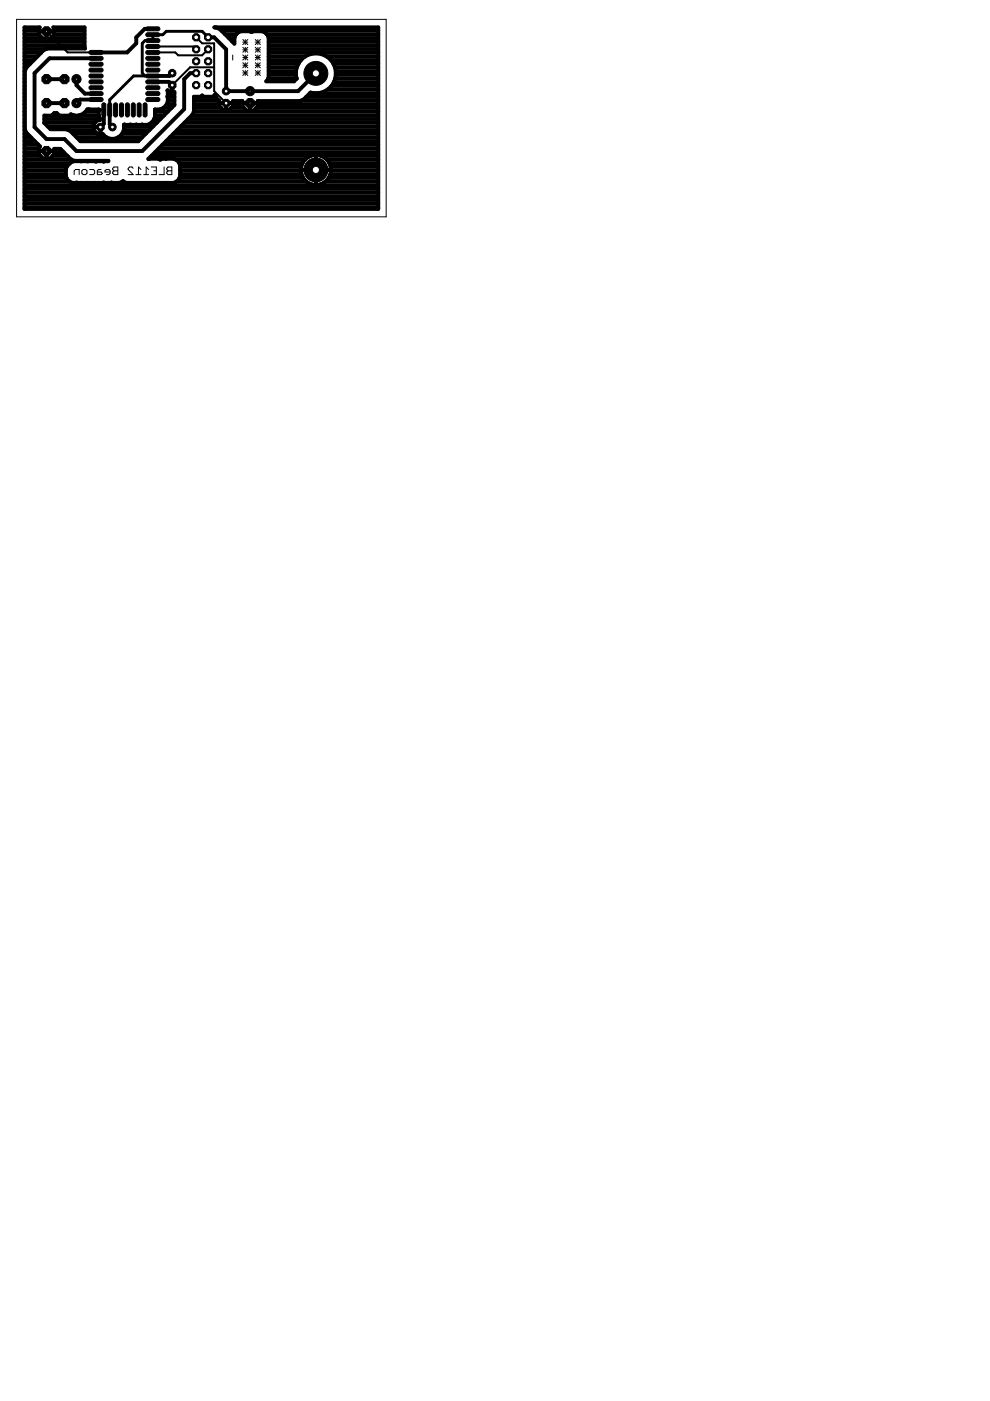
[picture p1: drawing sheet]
<svg xmlns="http://www.w3.org/2000/svg" width="210mm" height="297mm" viewBox="0 0 210 297" stroke-linecap="round" stroke-linejoin="round" font-family="sans-serif">
<g fill="none" stroke="#000" stroke-width=".21">
<path d="M49.3 11.7v1M51.5 15.5h1M51.5 13.8h1M51.5 12.2h1M51.5 10.6h1M51.5 8.9h1M51.5 14.9l1 1.1M51.5 13.3l1 1.1M51.5 11.7l1 1M51.5 10l1 1.1M51.5 8.4l1 1.1M52 8.4v1.1"/>
<path d="M52 10v1.1M52 11.7v1M52 13.3v1.1M52 14.9v1.1M52.5 14.9l-1 1.1M52.5 13.3l-1 1.1M52.5 11.7l-1 1M52.5 10l-1 1.1M52.5 8.4l-1 1.1M54.1 14.9l1.1 1.1M54.1 15.5h1.1M54.1 13.3l1.1 1.1"/>
<path d="M54.1 13.8h1.1M54.1 11.7l1.1 1M54.1 12.2h1.1M54.1 10l1.1 1.1M54.1 10.6h1.1M54.1 8.4l1.1 1.1M54.1 8.9h1.1M54.7 8.4v1.1M54.7 10v1.1M54.7 11.7v1M54.7 13.3v1.1M54.7 14.9v1.1"/>
<path d="M55.2 14.9l-1.1 1.1M55.2 13.3l-1.1 1.1M55.2 11.7l-1.1 1M55.2 10l-1.1 1.1M55.2 8.4l-1.1 1.1M15.7 37v-.8l.3-.3h.8v1.1M17.4 36.2l.2-.3h.6l.2 .3v.5l-.2 .3h-.6l-.2-.3zM19 35.9h.8l.3 .3v.5l-.3 .3h-.8M21.4 35.9h-.5l-.3 .3v.8h.8l.3-.3-.3-.2h-.8M23.3 36.5h-1v-.3l.2-.3h.6l.2 .3v.5l-.2 .3h-.6M23.9 35.7l.3-.3h.8v1.6h-.8l-.3-.3v-.2l.3-.3-.3-.3zM24.2 36.2h.8"/>
<path d="M28.2 35.7l-.2-.3h-.5l-.3 .3v.2l1 1.1h-1M28.8 37h1.1M29.9 35.9l-.5-.5v1.6M30.5 37h1M31.5 35.9l-.5-.5v1.6M32.1 35.4h1v1.6h-1M32.6 36.2h.5M34.8 35.4v1.6h-1.1M35.6 35.4h.8v1.6h-.8l-.2-.3v-.2l.2-.3-.2-.3v-.2zM35.6 36.2h.8"/>
</g>
<g fill="#000" stroke="#000" stroke-width=".21">
<path d="M19.1 10.7h2.3a.42 .42 0 0 1 .5 .4 .42 .42 0 0 1-.5 .4h-2.1a.42 .42 0 0 1-.4-.3 .42 .42 0 0 1 .2-.5z" fill-rule="evenodd"/>
<path d="M19.1 13.2h2.3a.42 .42 0 0 1 .5 .4 .42 .42 0 0 1-.5 .4h-2.1a.42 .42 0 0 1-.4-.3 .42 .42 0 0 1 .2-.5z" fill-rule="evenodd"/>
<path d="M19.1 14.5l2.3-.1a.42 .42 0 0 1 .5 .5 .42 .42 0 0 1-.5 .4h-2.1a.42 .42 0 0 1-.4-.3 .42 .42 0 0 1 .2-.5z" fill-rule="evenodd"/>
<path d="M19.1 15.7h2.3a.42 .42 0 0 1 .5 .4 .42 .42 0 0 1-.5 .4h-2.1a.42 .42 0 0 1-.4-.3 .42 .42 0 0 1 .2-.5z" fill-rule="evenodd"/>
<path d="M19.1 17l2.3-.1a.42 .42 0 0 1 .5 .5 .42 .42 0 0 1-.5 .4h-2.1a.42 .42 0 0 1-.4-.3 .42 .42 0 0 1 .2-.5z" fill-rule="evenodd"/>
<path d="M19.1 18.2h2.3a.42 .42 0 0 1 .5 .4 .42 .42 0 0 1-.5 .4h-2.1a.42 .42 0 0 1-.4-.3 .42 .42 0 0 1 .2-.5z" fill-rule="evenodd"/>
<path d="M19.1 19.5l2.3-.1a.42 .42 0 0 1 .5 .5 .42 .42 0 0 1-.5 .4h-2.1a.42 .42 0 0 1-.4-.3 .42 .42 0 0 1 .2-.5z" fill-rule="evenodd"/>
<path d="M19.1 12l2.3-.1a.42 .42 0 0 1 .5 .5 .42 .42 0 0 1-.5 .4h-2.1a.42 .42 0 0 1-.4-.3 .42 .42 0 0 1 .2-.5z" fill-rule="evenodd"/>
<path d="M31.1 7l2.4-.1a.42 .42 0 0 1 .4 .5 .42 .42 0 0 1-.4 .4h-2.2a.42 .42 0 0 1-.4-.3 .42 .42 0 0 1 .2-.5z" fill-rule="evenodd"/>
<path d="M31.1 8.2h2.4a.42 .42 0 0 1 .4 .4 .42 .42 0 0 1-.4 .4h-2.2a.42 .42 0 0 1-.4-.3 .42 .42 0 0 1 .2-.5z" fill-rule="evenodd"/>
<path d="M31.1 5.8l2.4-.1a.42 .42 0 0 1 .4 .4 .42 .42 0 0 1-.4 .4h-2.2a.42 .42 0 0 1-.4-.3 .42 .42 0 0 1 .2-.4z" fill-rule="evenodd"/>
<path d="M31.1 17l2.4-.1a.42 .42 0 0 1 .4 .5 .42 .42 0 0 1-.4 .4h-2.2a.42 .42 0 0 1-.4-.3 .42 .42 0 0 1 .2-.5z" fill-rule="evenodd"/>
<path d="M31.1 14.5l2.4-.1a.42 .42 0 0 1 .4 .5 .42 .42 0 0 1-.4 .4h-2.2a.42 .42 0 0 1-.4-.3 .42 .42 0 0 1 .2-.5z" fill-rule="evenodd"/>
<path d="M31.1 13.2h2.4a.42 .42 0 0 1 .4 .4 .42 .42 0 0 1-.4 .4h-2.2a.42 .42 0 0 1-.4-.3 .42 .42 0 0 1 .2-.5z" fill-rule="evenodd"/>
<path d="M31.1 12l2.4-.1a.42 .42 0 0 1 .4 .5 .42 .42 0 0 1-.4 .4h-2.2a.42 .42 0 0 1-.4-.3 .42 .42 0 0 1 .2-.5z" fill-rule="evenodd"/>
<path d="M31.1 10.7h2.4a.42 .42 0 0 1 .4 .4 .42 .42 0 0 1-.4 .4h-2.2a.42 .42 0 0 1-.4-.3 .42 .42 0 0 1 .2-.5z" fill-rule="evenodd"/>
<path d="M31.1 9.5l2.4-.1a.42 .42 0 0 1 .4 .5 .42 .42 0 0 1-.4 .4h-2.2a.42 .42 0 0 1-.4-.3 .42 .42 0 0 1 .2-.5z" fill-rule="evenodd"/>
<path d="M31.1 18.2h2.4a.42 .42 0 0 1 .4 .4 .42 .42 0 0 1-.4 .4h-2.2a.42 .42 0 0 1-.4-.3 .42 .42 0 0 1 .2-.5z" fill-rule="evenodd"/>
<path d="M31.1 19.5l2.4-.1a.42 .42 0 0 1 .4 .5 .42 .42 0 0 1-.4 .4h-2.2a.42 .42 0 0 1-.4-.3 .42 .42 0 0 1 .2-.5z" fill-rule="evenodd"/>
<path d="M31.1 15.7h2.4a.42 .42 0 0 1 .4 .4 .42 .42 0 0 1-.4 .4h-2.2a.42 .42 0 0 1-.4-.3 .42 .42 0 0 1 .2-.5z" fill-rule="evenodd"/>
<path d="M19.1 20.7h2.3a.42 .42 0 0 1 .5 .4 .42 .42 0 0 1-.5 .4h-2.1a.42 .42 0 0 1-.4-.3 .42 .42 0 0 1 .2-.5z" fill-rule="evenodd"/>
<path d="M21.6 22a.42 .42 0 0 1 .5-.2 .42 .42 0 0 1 .3 .4v2.2a.42 .42 0 0 1-.4 .4 .42 .42 0 0 1-.4-.4z" fill-rule="evenodd"/>
<path d="M22.9 22a.42 .42 0 0 1 .5-.2 .42 .42 0 0 1 .3 .4v2.2a.42 .42 0 0 1-.4 .4 .42 .42 0 0 1-.5-.4z" fill-rule="evenodd"/>
<path d="M24.1 22a.42 .42 0 0 1 .5-.2 .42 .42 0 0 1 .3 .4v2.2a.42 .42 0 0 1-.4 .4 .42 .42 0 0 1-.4-.4z" fill-rule="evenodd"/>
<path d="M25.4 22a.42 .42 0 0 1 .5-.2 .42 .42 0 0 1 .3 .4v2.2a.42 .42 0 0 1-.4 .4 .42 .42 0 0 1-.5-.4z" fill-rule="evenodd"/>
<path d="M26.6 22a.42 .42 0 0 1 .5-.2 .42 .42 0 0 1 .3 .4v2.2a.42 .42 0 0 1-.4 .4 .42 .42 0 0 1-.4-.4z" fill-rule="evenodd"/>
<path d="M27.9 22a.42 .42 0 0 1 .5-.2 .42 .42 0 0 1 .3 .4v2.2a.42 .42 0 0 1-.4 .4 .42 .42 0 0 1-.5-.4z" fill-rule="evenodd"/>
<path d="M29.1 22a.42 .42 0 0 1 .5-.2 .42 .42 0 0 1 .3 .4v2.2a.42 .42 0 0 1-.4 .4 .42 .42 0 0 1-.4-.4z" fill-rule="evenodd"/>
<path d="M30.4 22a.42 .42 0 0 1 .5-.2 .42 .42 0 0 1 .3 .4v2.2a.42 .42 0 0 1-.4 .4 .42 .42 0 0 1-.5-.4z" fill-rule="evenodd"/>
<path d="M31.1 20.7h2.4a.42 .42 0 0 1 .4 .4 .42 .42 0 0 1-.4 .4h-2.2a.42 .42 0 0 1-.4-.3 .42 .42 0 0 1 .2-.5z" fill-rule="evenodd"/>
</g>
<g fill="none" stroke="#000" stroke-width=".83">
<path d="M5.2 19.8h.1M5.2 19h.1M5.2 18.2h.1M5.2 17.4h.1M5.2 16.6h.1M5.2 15.9h.1M5.2 15.1h.1M5.2 14.3h.4M5.2 13.5h1.2M5.2 12.7h2M5.2 12h2.7M5.2 11.2h3.5"/>
<path d="M5.2 10.4h4.6M5.2 9.6h12.7M5.2 8.8h12.7M5.2 8.1h3.8M5.2 7.3h3M5.2 6.5h3M5.2 15.1v12.3l.4 .7 2.9 3-.3 .2v1.4l1 1h1.3l1-1v-1.1h1.3l2.2 2.2 .8 .3h7.2l-1 .2-4.8-.1a2.58 2.58 0 0 0-2.8 .9 2.58 2.58 0 0 0-.2 2.9l.5 .5M8.2 6.6h3.3M8.7 11.2l-3.1 3.2-.4 .7M9.9 6.6v1.7M9.9 8.1h.1M9.9 7.3h.1"/>
<path d="M9.9 16.8h3.8M10.8 8.1h7.1M11.5 7.3h6.4M11.5 6.5h6.4M16.2 16.8v1.3l1.8 1.8h2.4M20.4 12.4h-9.9l-3.2 3.1v11.4l2.6 2.6h3.8l2.5 2.5h14l8.9-8.9v-6.3l1.2-1.3h1.3M32.4 17.4h3.4l.7 .7M32.4 6.1h-1.7l-1.8 1.8v1.3l-1.9 1.9h-6.6M35.6 19.8h1.4M36.5 15.5l-.6 .6h-3.5M36.5 18.1v1.4M36.5 18.1h.1"/>
<path d="M36.5 19h.1M36.5 18.2h.1M44.1 7.9h1.3l2.5 2.6v8.8h15.3l3.8-3.7M46.9 6.5h33.3M47.7 7.3h2.4M48.5 8.1h1.2M49.3 8.8h.4M49.7 8l.3-.6 .5-.5 .6-.3h1.8l.4 .2 .5-.2h1.7l.7 .3 .5 .5 .3 .6M49.7 8v1.3l-3.1-3.2-1.1-.3h34.7v38.5h-75v-38.5h3.2l-.2 .2v1.3l1 1h1.3l1-1v-1.3l-.2-.2h6.6l.1 4.5h-7.9l-.8 .3-.6 .6M56.6 7.3h23.6M56.9 16.6h6M57 8v8.4l-.5 .9h5.8l.6-.6a4.2 4.2 0 0 1 3.2-5.3 4.2 4.2 0 0 1 5.1 3.4 4.2 4.2 0 0 1-3.7 5"/>
<path d="M57 15.9h5.8M57 15.1h5.8M57 14.3h5.9M57 13.5h6.3M57 12.7h6.8M57 12h7.8M57 11.2h23.2M57 10.4h23.2M57 9.6h23.2M57 8.8h23.2M57 8.1h23.2M65.7 19.8h14.5"/>
<path d="M66.4 19.8l-.6-.2-1.4 1.5-.8 .3h-8.9l-.1 1.1-.9 1h-1.4l-.9-1v-1.1h-2v1.1l-.9 .8h-1.2l-.8-.8v-1.1l-.7-.7-.2-.6-.5 .4h-2l-.2-.3-.3 .3h-1.5v3.1l-.3 .7-9.3 9.4h2l.5 .1 .4-.1h2.4l.6 .2 .5 .5 .3 .7v2.3l-.3 .6-.5 .5M69.2 12h11M69.4 19h10.8M70.1 12.7h10.1M70.3 18.2h9.9M70.7 13.5h9.5M70.8 17.4h9.4M71 14.3h9.2M71.1 16.6h9.1M71.2 15.9h9M71.2 15.1h9M5.2 39.3h75"/>
<path d="M5.2 38.5h9.5M5.2 37.7h8.9M5.2 36.9h8.8M5.2 36.2h8.8M5.2 35.4h9M5.2 34.6h9.6M5.2 33.8h9.9M5.2 33h3.4M5.2 32.3h3M5.2 31.5h3M5.2 30.7h2.9M5.2 29.9h2.1"/>
<path d="M5.2 29.1h1.4M5.2 28.3h.6M5.2 27.6h.1M5.2 26.8h.1M5.2 26h.1M5.2 25.2h.1M5.2 24.4h.1M5.2 23.7h.1M5.2 22.9h.1M5.2 22.1h.1M5.2 21.3h.1M5.2 20.6h.1"/>
<path d="M8.1 30.7h.1M8.2 32h3.3M9.4 26h10.8M9.4 25.2h11.8M9.9 21.9h3.8M9.9 32v1.7M9.9 33h.1M9.9 32.3h.1M10.1 26.8h9.7M11 24.4h1.5M11.2 33h3.1M11.5 32.3h2"/>
<path d="M14.5 27.6h5.4M14.7 38.5l.7 .3h9.9l.7-.3M14.8 24.4h.8M15.5 28.3h5.1M16.3 29.1h6.3M16.8 24.4h4.1M17 29.9h12.3M18.1 23.7h2.8M19.8 26.9l1.5 .1M20.4 21.1h-3.4l-.8 .8M20.9 23.3h.3M21.2 23.3h.1"/>
<path d="M21.3 28.3h.1M21.3 27.6h.1M21.3 27.1v1.3M22 23.3v2.9l-.7 .7M23.3 23.3v3.1l.5 .5M25 29.1h5.1M25.9 28.3h5M26 38.5h.2M26.2 38.5l.6 .3h10l.6-.3M26.2 27.6h5.5M26.3 26.8h6.2M32.1 26h1.1"/>
<path d="M32.1 33h33.8M32.7 25.2h1.3M32.9 24.4h1.9M32.9 23.7h2.7M32.9 32.3h47.3M33.7 31.5h46.5M33.9 33.8h.1M34.4 30.7h45.8M34.6 22.9h1.8M34.7 22.9a2.05 2.05 0 0 0 .8-2.4v-1.4l.4 .4h1.1v2.8l-7.7 7.7h-12.2l-2.2-2.3-.8-.3h-3.4l-1.3-1.3v-1.6h1.6l.5-.5h.5l.6 .5h2.2l.2-.3a2.58 2.58 0 0 0 3.5-1h2.4v1.3l.3 1h-.5l-.9 .9v1.2l.9 .8h1.1a2.51 2.51 0 0 0 4.1-.1M34.7 22.9l-.8 .3h-1v1.6a2.08 2.08 0 0 1-2.8 1.6h-3.8v1l-.4 .9M35.2 29.9h45"/>
<path d="M35.3 22.1h1.7M35.5 20.6h1.5M35.6 21.3h1.4M36 29.1h44.2M36.8 28.3h43.4M37.2 33.8h27.5M37.4 38.5h27.5M37.6 27.6h42.6M38 34.6h26.1M38 37.7h26.3M38.2 36.9h25.7M38.2 36.2h25.6"/>
<path d="M38.2 35.4h25.6M38.4 26.8h41.8M39.1 26h41.1M39.9 25.2h40.3M40.7 24.4h39.5M41.1 23.7h39.1M41.1 22.9h5.8M41.1 22.1h5.4M41.1 21.3h5.3M41.1 20.6h4.7M46.5 21.9h2.9M47.9 21.9v1.4"/>
<path d="M47.9 22.9h.1M47.9 22.1h.1M49 22.9h2.7M49.4 22.1h2M51.4 21.9h.9M53 22.9h.1M53 22.1h.1M53 22v1.5M53.7 21.9h.9M53.7 21.9h.1M54.3 22.9h25.9M54.6 22.1h25.6"/>
<path d="M63.8 36h6.4M63.8 21.3h16.4M64.9 20.6h15.3M67 32.8v6.4M67 38.5h.1M67 37.7h.1M67 36.9h.1M67 36.2h.1M67 35.4h.1M67 34.6h.1M67 33.8h.1M67 33h.1"/>
<path d="M68.1 33h12.1M69 38.5h11.2M69.3 33.8h10.9M69.7 37.7h10.5M69.8 34.6h10.4M70 36.9h10.2M70.1 35.4h10.1M70.2 36.2h10M5.2 44h75M5.2 43.2h75M5.2 42.4h75M5.2 41.6h75"/>
<path d="M5.2 40.8h75M5.2 40h75"/>
<circle cx="67" cy="36" r="3.2"/>
</g>
<path d="M32.4 16.1h-4.1l-5 5.1v2.1M44.1 7.9l-1.2-1.3h-7.7l-.7 .8h-2.1v1.2h-1.7l-.5 .6v6.3l.6 .6" fill="none" stroke="#000" stroke-width=".61"/>
<path d="M9.9 6.6l4.4 4.5h6.1M32.4 9.9h8.6l.6 .6M41.6 7.9l1.3 1.3h2.5v10.1l2.5 2.6M44.1 10.5l-1.2 1.2h-5.1l-.6-.6h-4.8M45.4 14.3h-5.1l-3.8 3.8" fill="none" stroke="#000" stroke-width=".42"/>
<circle cx="53" cy="21.9" r="1.05" fill="#000" stroke="#000" stroke-width=".21"/>
<circle cx="53" cy="21.9" r=".21" fill="#fff" stroke="#000" stroke-width=".21"/>
<circle cx="53" cy="19.3" r=".97" fill="#000" stroke="#000" stroke-width=".21"/>
<circle cx="53" cy="19.3" r=".21" fill="#fff" stroke="#000" stroke-width=".21"/>
<circle cx="47.9" cy="21.9" r=".87" fill="#000" stroke="#000" stroke-width=".21"/>
<circle cx="47.9" cy="21.9" r=".4" fill="#fff" stroke="#000" stroke-width=".21"/>
<circle cx="47.9" cy="19.3" r=".8" fill="#000" stroke="#000" stroke-width=".21"/>
<circle cx="47.9" cy="19.3" r=".4" fill="#fff" stroke="#000" stroke-width=".21"/>
<circle cx="36.5" cy="18.1" r=".87" fill="#000" stroke="#000" stroke-width=".21"/>
<circle cx="36.5" cy="18.1" r=".4" fill="#fff" stroke="#000" stroke-width=".21"/>
<circle cx="36.5" cy="15.5" r=".8" fill="#000" stroke="#000" stroke-width=".21"/>
<circle cx="36.5" cy="15.5" r=".4" fill="#fff" stroke="#000" stroke-width=".21"/>
<circle cx="21.3" cy="26.9" r=".87" fill="#000" stroke="#000" stroke-width=".21"/>
<circle cx="21.3" cy="26.9" r=".4" fill="#fff" stroke="#000" stroke-width=".21"/>
<circle cx="23.8" cy="26.9" r=".8" fill="#000" stroke="#000" stroke-width=".21"/>
<circle cx="23.8" cy="26.9" r=".4" fill="#fff" stroke="#000" stroke-width=".21"/>
<circle cx="41.6" cy="7.9" r=".83" fill="#000" stroke="#000" stroke-width=".21"/>
<circle cx="41.6" cy="7.9" r=".51" fill="#fff" stroke="#000" stroke-width=".21"/>
<circle cx="44.1" cy="7.9" r=".83" fill="#000" stroke="#000" stroke-width=".21"/>
<circle cx="44.1" cy="7.9" r=".51" fill="#fff" stroke="#000" stroke-width=".21"/>
<circle cx="41.6" cy="10.5" r=".83" fill="#000" stroke="#000" stroke-width=".21"/>
<circle cx="41.6" cy="10.5" r=".51" fill="#fff" stroke="#000" stroke-width=".21"/>
<circle cx="44.1" cy="10.5" r=".83" fill="#000" stroke="#000" stroke-width=".21"/>
<circle cx="44.1" cy="10.5" r=".51" fill="#fff" stroke="#000" stroke-width=".21"/>
<circle cx="41.6" cy="13" r=".83" fill="#000" stroke="#000" stroke-width=".21"/>
<circle cx="41.6" cy="13" r=".51" fill="#fff" stroke="#000" stroke-width=".21"/>
<circle cx="44.1" cy="13" r=".83" fill="#000" stroke="#000" stroke-width=".21"/>
<circle cx="44.1" cy="13" r=".51" fill="#fff" stroke="#000" stroke-width=".21"/>
<circle cx="41.6" cy="15.5" r=".83" fill="#000" stroke="#000" stroke-width=".21"/>
<circle cx="41.6" cy="15.5" r=".51" fill="#fff" stroke="#000" stroke-width=".21"/>
<circle cx="44.1" cy="15.5" r=".83" fill="#000" stroke="#000" stroke-width=".21"/>
<circle cx="44.1" cy="15.5" r=".51" fill="#fff" stroke="#000" stroke-width=".21"/>
<circle cx="41.6" cy="18.1" r=".83" fill="#000" stroke="#000" stroke-width=".21"/>
<circle cx="41.6" cy="18.1" r=".51" fill="#fff" stroke="#000" stroke-width=".21"/>
<circle cx="44.1" cy="18.1" r=".83" fill="#000" stroke="#000" stroke-width=".21"/>
<circle cx="44.1" cy="18.1" r=".51" fill="#fff" stroke="#000" stroke-width=".21"/>
<circle cx="16.2" cy="16.8" r=".97" fill="#000" stroke="#000" stroke-width=".21"/>
<circle cx="16.2" cy="16.8" r=".21" fill="#fff" stroke="#000" stroke-width=".21"/>
<circle cx="13.7" cy="16.8" r="1.05" fill="#000" stroke="#000" stroke-width=".21"/>
<circle cx="13.7" cy="16.8" r=".21" fill="#fff" stroke="#000" stroke-width=".21"/>
<circle cx="16.2" cy="21.9" r=".97" fill="#000" stroke="#000" stroke-width=".21"/>
<circle cx="16.2" cy="21.9" r=".21" fill="#fff" stroke="#000" stroke-width=".21"/>
<circle cx="13.7" cy="21.9" r="1.05" fill="#000" stroke="#000" stroke-width=".21"/>
<circle cx="13.7" cy="21.9" r=".21" fill="#fff" stroke="#000" stroke-width=".21"/>
<circle cx="9.9" cy="32" r="1.05" fill="#000" stroke="#000" stroke-width=".21"/>
<circle cx="9.9" cy="32" r=".21" fill="#fff" stroke="#000" stroke-width=".21"/>
<circle cx="9.9" cy="21.9" r="1.05" fill="#000" stroke="#000" stroke-width=".21"/>
<circle cx="9.9" cy="21.9" r=".21" fill="#fff" stroke="#000" stroke-width=".21"/>
<circle cx="9.9" cy="6.6" r="1.05" fill="#000" stroke="#000" stroke-width=".21"/>
<circle cx="9.9" cy="6.6" r=".21" fill="#fff" stroke="#000" stroke-width=".21"/>
<circle cx="9.9" cy="16.8" r="1.05" fill="#000" stroke="#000" stroke-width=".21"/>
<circle cx="9.9" cy="16.8" r=".21" fill="#fff" stroke="#000" stroke-width=".21"/>
<circle cx="67" cy="36" r="2.54" fill="#000" stroke="#000" stroke-width=".21"/>
<circle cx="67" cy="36" r=".76" fill="#fff" stroke="#000" stroke-width=".21"/>
<circle cx="67" cy="15.6" r="2.54" fill="#000" stroke="#000" stroke-width=".21"/>
<circle cx="67" cy="15.6" r=".76" fill="#fff" stroke="#000" stroke-width=".21"/>
<path d="M3.5 4.1h78.4v41.9h-78.4z" fill="none" stroke="#000" stroke-width=".21"/>
</svg>
